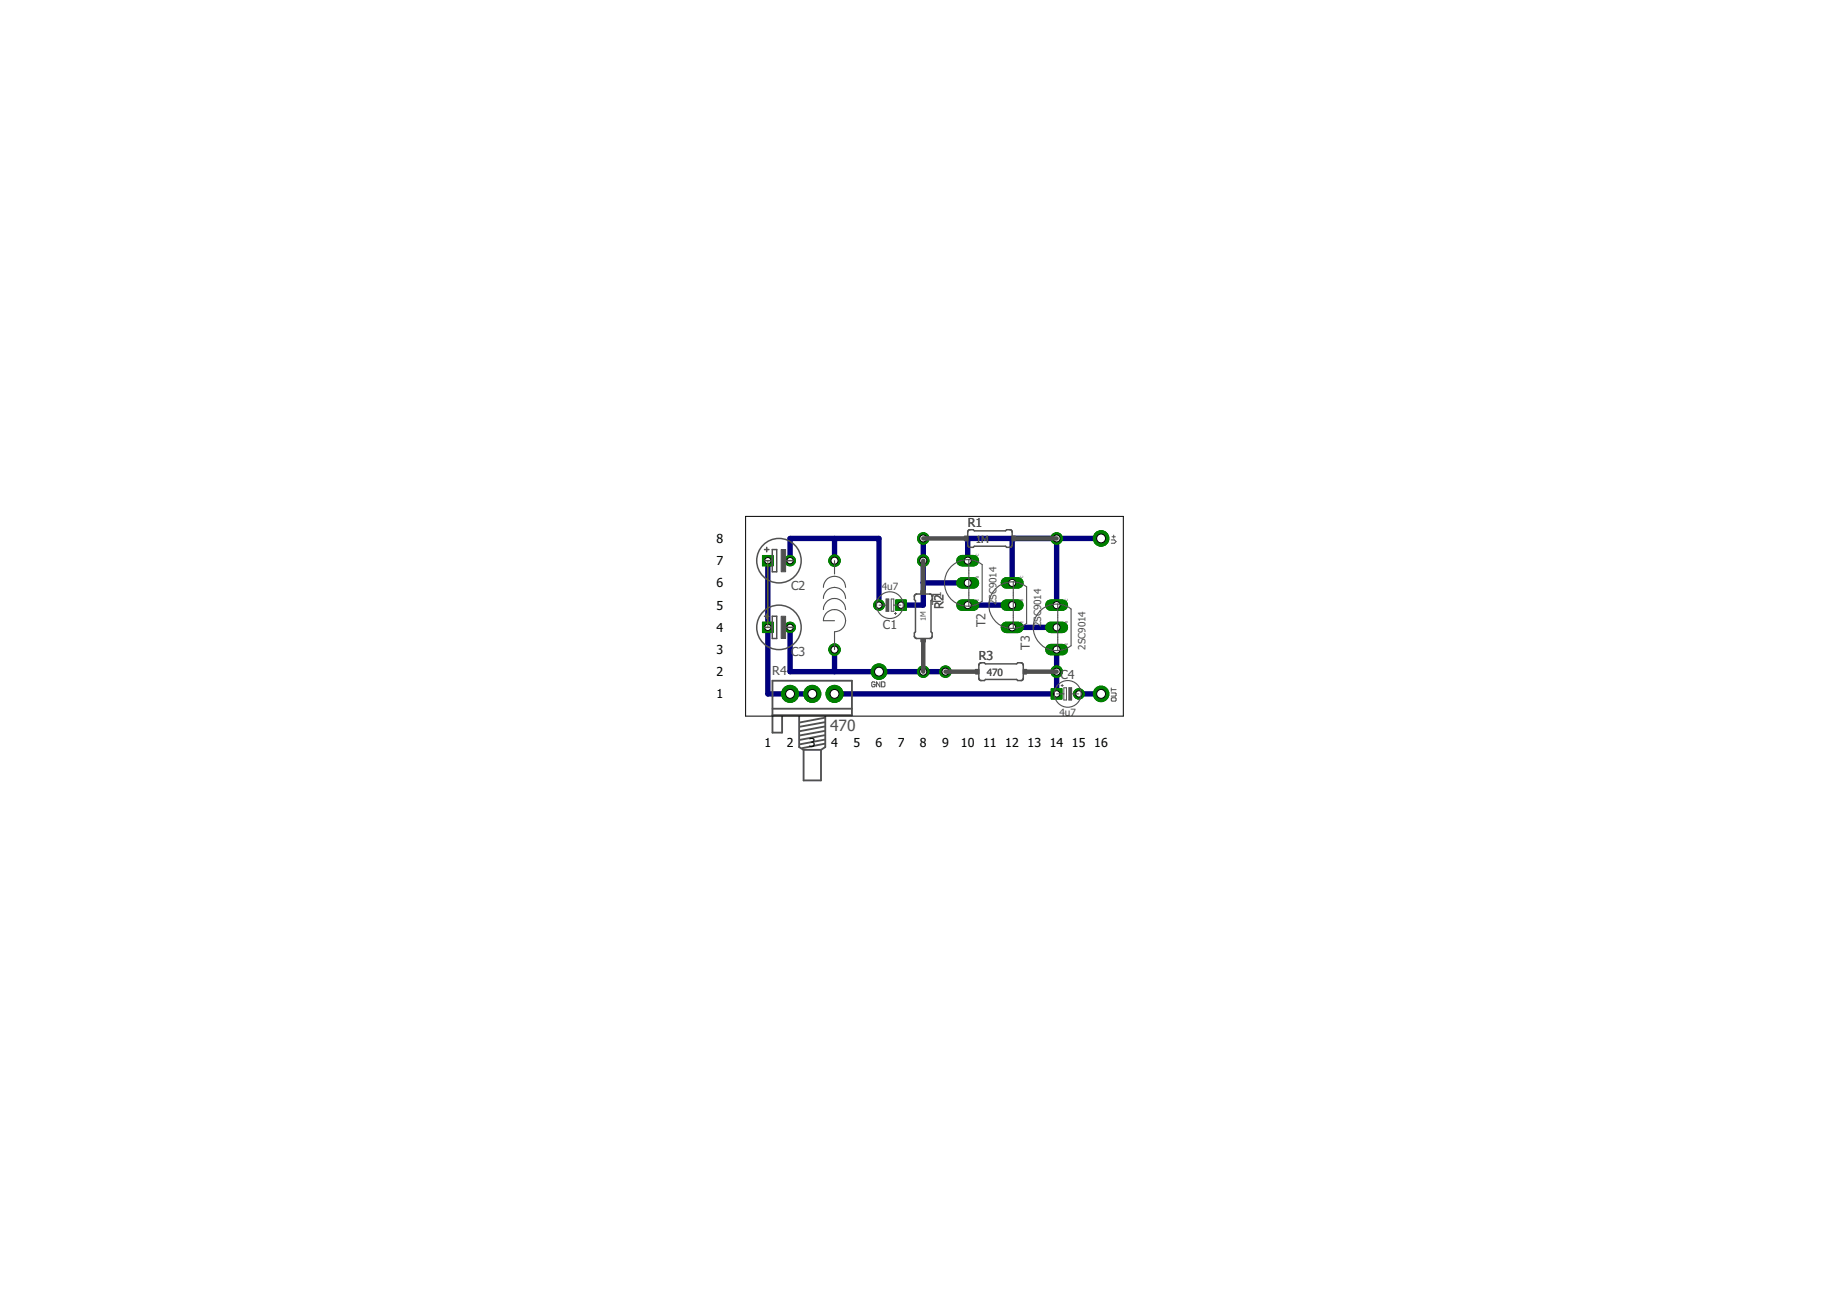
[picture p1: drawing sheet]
<svg xmlns="http://www.w3.org/2000/svg" width="210mm" height="148mm" viewBox="0 0 210 148" stroke-linecap="round" stroke-linejoin="round" font-family="sans-serif">
<defs><g id="words">
<text font-size="1.8" fill="#505050" x="94.8" y="83.5">470</text>
<g font-size="1.4">
<text x="81.9" y="64.6">7</text>
<text x="81.9" y="62">8</text>
<text x="81.9" y="69.6">5</text>
<text x="81.9" y="67.1">6</text>
<text x="81.9" y="77.2">2</text>
<text x="81.9" y="74.7">3</text>
<text x="81.9" y="72.2">4</text>
<text x="81.9" y="79.8">1</text>
<text x="87.4" y="85.4">1</text>
<text x="89.9" y="85.4">2</text>
<text x="92.4" y="85.4">3</text>
<text x="95" y="85.4">4</text>
<text x="97.5" y="85.4">5</text>
<text x="100" y="85.4">6</text>
<text x="102.6" y="85.4">7</text>
<text x="105.1" y="85.4">8</text>
<text x="107.7" y="85.4">9</text>
<text x="109.8" y="85.4">10</text>
<text x="112.3" y="85.4">11</text>
<text x="114.9" y="85.4">12</text>
<text x="117.4" y="85.4">13</text>
<text x="119.9" y="85.4">14</text>
<text x="122.5" y="85.4">15</text>
<text x="125" y="85.4">16</text>
</g>
<g font-size="1.4" fill="#505050">
<text x="110.6" y="60.2">R1</text>
<text x="90.4" y="67.4">C2</text>
<text x="100.9" y="71.9">C1</text>
<text x="107.8" y="69.5" transform="rotate(-90 107.8 69.5)">RT21</text>
<text x="112.6" y="71.7" transform="rotate(-90 112.6 71.7)">T2</text>
<text x="88.2" y="77.1">R4</text>
<text x="90.4" y="75">C3</text>
<text x="111.8" y="75.4">R3</text>
<text x="117.7" y="74.2" transform="rotate(-90 117.7 74.2)">T3</text>
<text x="121.2" y="77.6">C4</text>
</g>
<g font-size="1.1" fill="#505050">
<text x="111.5" y="62">1M</text>
<text x="100.8" y="67.4">4u7</text>
<text x="113.9" y="69.1" transform="rotate(-90 113.9 69.1)">2SC9014</text>
<text x="119" y="71.7" transform="rotate(-90 119 71.7)">2SC9014</text>
<text x="112.8" y="77.2">470</text>
<text x="124" y="74.2" transform="rotate(-90 124 74.2)">2SC9014</text>
<text x="121.1" y="81.8">4u7</text>
</g>
<text font-size=".8" fill="#505050" x="105.8" y="70.9" transform="rotate(-90 105.8 70.9)">1M</text>
<g font-size=".4" fill="#505050">
<text x="111.8" y="63.5" transform="rotate(-90 111.8 63.5)">C</text>
<text x="111.8" y="68.6" transform="rotate(-90 111.8 68.6)">E</text>
<text x="111.8" y="66.1" transform="rotate(-90 111.8 66.1)">B</text>
<text x="116.9" y="71.2" transform="rotate(-90 116.9 71.2)">E</text>
<text x="116.9" y="68.6" transform="rotate(-90 116.9 68.6)">B</text>
<text x="116.9" y="66.1" transform="rotate(-90 116.9 66.1)">C</text>
<text x="122" y="71.2" transform="rotate(-90 122 71.2)">B</text>
<text x="122" y="68.6" transform="rotate(-90 122 68.6)">C</text>
<text x="122" y="73.7" transform="rotate(-90 122 73.7)">E</text>
</g>
</g></defs>
<path d="M95.4 67.1a1.28 1.28 0 0 1 1.2 1.3M95.4 68.4a1.28 1.28 0 0 1 1.2 1.2M95.4 69.6a1.27 1.27 0 0 1 1.2 1.3 1.27 1.27 0 0 1-1.2 1.3M95.4 65.8a1.28 1.28 0 0 1 1.2 1.3" fill="none" stroke="#505050" stroke-width=".13"/>
<g fill="none" stroke="#000080" stroke-width=".61">
<path d="M87.7 64.1v15.2h5.1M90.3 64.1v-2.6h10.1v7.6M90.3 71.7v5h17.7M95.4 61.5v2.6M95.4 74.2v2.5M105.5 61.5v7.6h-2.5M105.5 66.6h5.1M110.6 69.1h5.1M115.7 61.5v5.1M115.7 71.7h5M120.7 61.5v7.6M120.7 74.2v5.1h-25.3"/>
<path d="M123.3 79.3h2.5M125.8 61.5h-15.2v2.6"/>
</g>
<circle cx="100.4" cy="69.1" r=".61" fill="#008000" stroke="#008000" stroke-width=".11"/>
<circle cx="100.4" cy="69.1" r=".36" fill="#fff" stroke="#000" stroke-width=".11"/>
<path d="M102.3 68.5h1.3v1.2h-1.3z" fill="#008000" stroke="#008000" stroke-width=".11"/>
<circle cx="103" cy="69.1" r=".36" fill="#fff" stroke="#000" stroke-width=".11"/>
<circle cx="90.3" cy="64" r=".61" fill="#008000" stroke="#008000" stroke-width=".11"/>
<circle cx="90.3" cy="64.1" r=".36" fill="#fff" stroke="#000" stroke-width=".11"/>
<path d="M87.1 63.5h1.2v1.1h-1.2z" fill="#008000" stroke="#008000" stroke-width=".11"/>
<circle cx="87.7" cy="64.1" r=".36" fill="#fff" stroke="#000" stroke-width=".11"/>
<circle cx="90.3" cy="71.7" r=".61" fill="#008000" stroke="#008000" stroke-width=".11"/>
<circle cx="90.3" cy="71.7" r=".36" fill="#fff" stroke="#000" stroke-width=".11"/>
<path d="M87.1 71.1h1.2v1.2h-1.2z" fill="#008000" stroke="#008000" stroke-width=".11"/>
<circle cx="87.7" cy="71.7" r=".36" fill="#fff" stroke="#000" stroke-width=".11"/>
<circle cx="123.3" cy="79.3" r=".61" fill="#008000" stroke="#008000" stroke-width=".11"/>
<circle cx="123.3" cy="79.3" r=".36" fill="#fff" stroke="#000" stroke-width=".11"/>
<path d="M120.1 78.7h1.2v1.2h-1.2z" fill="#008000" stroke="#008000" stroke-width=".11"/>
<circle cx="120.7" cy="79.3" r=".36" fill="#fff" stroke="#000" stroke-width=".11"/>
<circle cx="100.4" cy="76.7" r=".89" fill="#008000" stroke="#008000" stroke-width=".11"/>
<circle cx="100.4" cy="76.7" r=".51" fill="#fff" stroke="#000" stroke-width=".11"/>
<circle cx="95.4" cy="74.2" r=".66" fill="#008000" stroke="#008000" stroke-width=".11"/>
<circle cx="95.4" cy="74.2" r=".4" fill="#fff" stroke="#000" stroke-width=".11"/>
<circle cx="95.4" cy="64.1" r=".66" fill="#008000" stroke="#008000" stroke-width=".11"/>
<circle cx="95.4" cy="64.1" r=".4" fill="#fff" stroke="#000" stroke-width=".11"/>
<circle cx="125.8" cy="79.3" r=".89" fill="#008000" stroke="#008000" stroke-width=".11"/>
<circle cx="125.8" cy="79.3" r=".51" fill="#fff" stroke="#000" stroke-width=".11"/>
<circle cx="105.5" cy="61.5" r=".66" fill="#008000" stroke="#008000" stroke-width=".11"/>
<circle cx="105.5" cy="61.5" r=".4" fill="#fff" stroke="#000" stroke-width=".11"/>
<circle cx="120.7" cy="61.5" r=".66" fill="#008000" stroke="#008000" stroke-width=".11"/>
<circle cx="120.7" cy="61.5" r=".4" fill="#fff" stroke="#000" stroke-width=".11"/>
<circle cx="105.5" cy="76.7" r=".66" fill="#008000" stroke="#008000" stroke-width=".11"/>
<circle cx="105.5" cy="76.7" r=".4" fill="#fff" stroke="#000" stroke-width=".11"/>
<circle cx="105.5" cy="64.1" r=".66" fill="#008000" stroke="#008000" stroke-width=".11"/>
<circle cx="105.5" cy="64.1" r=".4" fill="#fff" stroke="#000" stroke-width=".11"/>
<circle cx="108" cy="76.7" r=".66" fill="#008000" stroke="#008000" stroke-width=".11"/>
<circle cx="108" cy="76.7" r=".4" fill="#fff" stroke="#000" stroke-width=".11"/>
<circle cx="120.7" cy="76.7" r=".66" fill="#008000" stroke="#008000" stroke-width=".11"/>
<circle cx="120.7" cy="76.7" r=".4" fill="#fff" stroke="#000" stroke-width=".11"/>
<circle cx="90.3" cy="79.3" r=".97" fill="#008000" stroke="#008000" stroke-width=".11"/>
<circle cx="90.3" cy="79.3" r=".51" fill="#fff" stroke="#000" stroke-width=".11"/>
<circle cx="92.8" cy="79.3" r=".97" fill="#008000" stroke="#008000" stroke-width=".11"/>
<circle cx="92.8" cy="79.3" r=".51" fill="#fff" stroke="#000" stroke-width=".11"/>
<circle cx="95.4" cy="79.3" r=".97" fill="#008000" stroke="#008000" stroke-width=".11"/>
<circle cx="95.4" cy="79.3" r=".51" fill="#fff" stroke="#000" stroke-width=".11"/>
<path d="M109.9 64.1h1.3" fill="none" stroke="#008000" stroke-width="1.3"/>
<circle cx="110.6" cy="64.1" r=".4" fill="#fff" stroke="#000" stroke-width=".11"/>
<path d="M109.9 69.1h1.3" fill="none" stroke="#008000" stroke-width="1.3"/>
<circle cx="110.6" cy="69.1" r=".4" fill="#fff" stroke="#000" stroke-width=".11"/>
<path d="M109.9 66.6h1.3" fill="none" stroke="#008000" stroke-width="1.3"/>
<circle cx="110.6" cy="66.6" r=".4" fill="#fff" stroke="#000" stroke-width=".11"/>
<path d="M115 66.6h1.3" fill="none" stroke="#008000" stroke-width="1.3"/>
<circle cx="115.7" cy="66.6" r=".4" fill="#fff" stroke="#000" stroke-width=".11"/>
<path d="M115 71.7h1.3" fill="none" stroke="#008000" stroke-width="1.3"/>
<circle cx="115.7" cy="71.7" r=".4" fill="#fff" stroke="#000" stroke-width=".11"/>
<path d="M115 69.1h1.3" fill="none" stroke="#008000" stroke-width="1.3"/>
<circle cx="115.7" cy="69.1" r=".4" fill="#fff" stroke="#000" stroke-width=".11"/>
<path d="M120.1 69.1h1.3" fill="none" stroke="#008000" stroke-width="1.3"/>
<circle cx="120.7" cy="69.1" r=".4" fill="#fff" stroke="#000" stroke-width=".11"/>
<path d="M120.1 74.2h1.3" fill="none" stroke="#008000" stroke-width="1.3"/>
<circle cx="120.7" cy="74.2" r=".4" fill="#fff" stroke="#000" stroke-width=".11"/>
<path d="M120.1 71.7h1.3" fill="none" stroke="#008000" stroke-width="1.3"/>
<circle cx="120.7" cy="71.7" r=".4" fill="#fff" stroke="#000" stroke-width=".11"/>
<circle cx="125.8" cy="61.5" r=".89" fill="#008000" stroke="#008000" stroke-width=".11"/>
<circle cx="125.8" cy="61.5" r=".51" fill="#fff" stroke="#000" stroke-width=".11"/>
<circle cx="100.4" cy="69.1" r=".61" fill="#008000" stroke="#008000" stroke-width=".11"/>
<circle cx="100.4" cy="69.1" r=".36" fill="#fff" stroke="#000" stroke-width=".11"/>
<path d="M102.3 68.5h1.3v1.2h-1.3z" fill="#008000" stroke="#008000" stroke-width=".11"/>
<circle cx="103" cy="69.1" r=".36" fill="#fff" stroke="#000" stroke-width=".11"/>
<circle cx="90.3" cy="64" r=".61" fill="#008000" stroke="#008000" stroke-width=".11"/>
<circle cx="90.3" cy="64.1" r=".36" fill="#fff" stroke="#000" stroke-width=".11"/>
<path d="M87.1 63.5h1.2v1.1h-1.2z" fill="#008000" stroke="#008000" stroke-width=".11"/>
<circle cx="87.7" cy="64.1" r=".36" fill="#fff" stroke="#000" stroke-width=".11"/>
<circle cx="90.3" cy="71.7" r=".61" fill="#008000" stroke="#008000" stroke-width=".11"/>
<circle cx="90.3" cy="71.7" r=".36" fill="#fff" stroke="#000" stroke-width=".11"/>
<path d="M87.1 71.1h1.2v1.2h-1.2z" fill="#008000" stroke="#008000" stroke-width=".11"/>
<circle cx="87.7" cy="71.7" r=".36" fill="#fff" stroke="#000" stroke-width=".11"/>
<circle cx="123.3" cy="79.3" r=".61" fill="#008000" stroke="#008000" stroke-width=".11"/>
<circle cx="123.3" cy="79.3" r=".36" fill="#fff" stroke="#000" stroke-width=".11"/>
<path d="M120.1 78.7h1.2v1.2h-1.2z" fill="#008000" stroke="#008000" stroke-width=".11"/>
<circle cx="120.7" cy="79.3" r=".36" fill="#fff" stroke="#000" stroke-width=".11"/>
<circle cx="100.4" cy="76.7" r=".89" fill="#008000" stroke="#008000" stroke-width=".11"/>
<circle cx="100.4" cy="76.7" r=".51" fill="#fff" stroke="#000" stroke-width=".11"/>
<circle cx="95.4" cy="74.2" r=".66" fill="#008000" stroke="#008000" stroke-width=".11"/>
<circle cx="95.4" cy="74.2" r=".4" fill="#fff" stroke="#000" stroke-width=".11"/>
<circle cx="95.4" cy="64.1" r=".66" fill="#008000" stroke="#008000" stroke-width=".11"/>
<circle cx="95.4" cy="64.1" r=".4" fill="#fff" stroke="#000" stroke-width=".11"/>
<circle cx="125.8" cy="79.3" r=".89" fill="#008000" stroke="#008000" stroke-width=".11"/>
<circle cx="125.8" cy="79.3" r=".51" fill="#fff" stroke="#000" stroke-width=".11"/>
<circle cx="105.5" cy="61.5" r=".66" fill="#008000" stroke="#008000" stroke-width=".11"/>
<circle cx="105.5" cy="61.5" r=".4" fill="#fff" stroke="#000" stroke-width=".11"/>
<circle cx="120.7" cy="61.5" r=".66" fill="#008000" stroke="#008000" stroke-width=".11"/>
<circle cx="120.7" cy="61.5" r=".4" fill="#fff" stroke="#000" stroke-width=".11"/>
<circle cx="105.5" cy="76.7" r=".66" fill="#008000" stroke="#008000" stroke-width=".11"/>
<circle cx="105.5" cy="76.7" r=".4" fill="#fff" stroke="#000" stroke-width=".11"/>
<circle cx="105.5" cy="64.1" r=".66" fill="#008000" stroke="#008000" stroke-width=".11"/>
<circle cx="105.5" cy="64.1" r=".4" fill="#fff" stroke="#000" stroke-width=".11"/>
<circle cx="108" cy="76.7" r=".66" fill="#008000" stroke="#008000" stroke-width=".11"/>
<circle cx="108" cy="76.7" r=".4" fill="#fff" stroke="#000" stroke-width=".11"/>
<circle cx="120.7" cy="76.7" r=".66" fill="#008000" stroke="#008000" stroke-width=".11"/>
<circle cx="120.7" cy="76.7" r=".4" fill="#fff" stroke="#000" stroke-width=".11"/>
<circle cx="90.3" cy="79.3" r=".97" fill="#008000" stroke="#008000" stroke-width=".11"/>
<circle cx="90.3" cy="79.3" r=".51" fill="#fff" stroke="#000" stroke-width=".11"/>
<circle cx="92.8" cy="79.3" r=".97" fill="#008000" stroke="#008000" stroke-width=".11"/>
<circle cx="92.8" cy="79.3" r=".51" fill="#fff" stroke="#000" stroke-width=".11"/>
<circle cx="95.4" cy="79.3" r=".97" fill="#008000" stroke="#008000" stroke-width=".11"/>
<circle cx="95.4" cy="79.3" r=".51" fill="#fff" stroke="#000" stroke-width=".11"/>
<path d="M109.9 64.1h1.3" fill="none" stroke="#008000" stroke-width="1.3"/>
<circle cx="110.6" cy="64.1" r=".4" fill="#fff" stroke="#000" stroke-width=".11"/>
<path d="M109.9 69.1h1.3" fill="none" stroke="#008000" stroke-width="1.3"/>
<circle cx="110.6" cy="69.1" r=".4" fill="#fff" stroke="#000" stroke-width=".11"/>
<path d="M109.9 66.6h1.3" fill="none" stroke="#008000" stroke-width="1.3"/>
<circle cx="110.6" cy="66.6" r=".4" fill="#fff" stroke="#000" stroke-width=".11"/>
<path d="M115 66.6h1.3" fill="none" stroke="#008000" stroke-width="1.3"/>
<circle cx="115.7" cy="66.6" r=".4" fill="#fff" stroke="#000" stroke-width=".11"/>
<path d="M115 71.7h1.3" fill="none" stroke="#008000" stroke-width="1.3"/>
<circle cx="115.7" cy="71.7" r=".4" fill="#fff" stroke="#000" stroke-width=".11"/>
<path d="M115 69.1h1.3" fill="none" stroke="#008000" stroke-width="1.3"/>
<circle cx="115.7" cy="69.1" r=".4" fill="#fff" stroke="#000" stroke-width=".11"/>
<path d="M120.1 69.1h1.3" fill="none" stroke="#008000" stroke-width="1.3"/>
<circle cx="120.7" cy="69.1" r=".4" fill="#fff" stroke="#000" stroke-width=".11"/>
<path d="M120.1 74.2h1.3" fill="none" stroke="#008000" stroke-width="1.3"/>
<circle cx="120.7" cy="74.2" r=".4" fill="#fff" stroke="#000" stroke-width=".11"/>
<path d="M120.1 71.7h1.3" fill="none" stroke="#008000" stroke-width="1.3"/>
<circle cx="120.7" cy="71.7" r=".4" fill="#fff" stroke="#000" stroke-width=".11"/>
<circle cx="125.8" cy="61.5" r=".89" fill="#008000" stroke="#008000" stroke-width=".11"/>
<circle cx="125.8" cy="61.5" r=".51" fill="#fff" stroke="#000" stroke-width=".11"/>
<g fill="none" stroke="#505050" stroke-width=".11">
<path d="M100 78l-.1-.1h-.2l-.1 .1v.4l.1 .1h.2l.1-.1v-.2h-.2M100.4 69.1h.8M100.5 77.9v.6l-.3-.6v.6M100.7 77.9h.3l.1 .1v.4l-.1 .1h-.3zM101.2 68.4h.4v1.4h-.4zM101.8 68.4h.3v1.4h-.3zM102.1 69.1h.9M102.2 70.1h.2M102.3 70v.2M120.7 79.3h.9M121.2 78.3h.3M121.4 78.2v.2"/>
<path d="M121.6 78.6h.3v1.4h-.3zM122.1 78.6h.3v1.4h-.3zM122.4 79.3h.9M127 78.6v.4M127 79.2h.4h.1l-.1 .3h-.4M127 78.8h.5M127 61.7h.3l.2 .2-.2 .2h-.3M127.1 79.7h.3l.1 .3-.1 .1h-.3l-.1-.1zM127.1 61.3h.3M127.3 61.1v.4"/>
</g>
<g fill="none" stroke="#505050" stroke-width=".13">
<path d="M95.4 67.1a1.25 1.25 0 0 0-1.3 1.3M95.4 68.4a1.25 1.25 0 0 0-1.3 1.2M95.4 69.6a1.25 1.25 0 0 0-1.3 1.3h1.3M95.4 65.8a1.25 1.25 0 0 0-1.3 1.3M95.4 64.1v1.5M95.4 72.2v2M110.7 63.9a2.67 2.67 0 0 0-2.8 2.7 2.67 2.67 0 0 0 2.8 2.7M110.7 63.9l1 .3M110.7 63.9v5.4M111.7 64.2l.5 .3v4.2l-.8 .4-.7 .2M115.8 66.5a2.67 2.67 0 0 0-2.8 2.6 2.67 2.67 0 0 0 2.8 2.7M115.8 66.5l1 .2"/>
<path d="M115.8 66.5v5.3M116.8 66.7l.5 .3v4.2l-.8 .5-.7 .1M120.9 69a2.66 2.66 0 0 0-2.8 2.7 2.66 2.66 0 0 0 2.8 2.6M120.9 69l1 .3M120.9 69v5.3M121.8 69.2l.6 .4v4.2l-.3 .1a2.4 2.4 0 0 1-1.2 .4"/>
<circle cx="101.7" cy="69.1" r="1.52"/>
<circle cx="122" cy="79.3" r="1.52"/>
</g>
<g fill="#505050" stroke="#505050" stroke-width=".11">
<path d="M101.3 68.5h.2v1.3h-.2z"/>
<path d="M122.2 78.6h.2v1.3h-.2z"/>
<path d="M115.7 61.3h.3v.5h-.3z"/>
<path d="M110.2 61.3h.4v.5h-.4z"/>
<path d="M105.2 67.5h.5v.4h-.5z"/>
<path d="M105.2 72.9h.5v.4h-.5z"/>
<path d="M116.9 76.5h.4v.5h-.4z"/>
<path d="M111.5 76.5h.3v.5h-.3z"/>
<path d="M89.3 62.8h.5v2.5h-.5z"/>
<path d="M89.3 70.4h.5v2.5h-.5z"/>
</g>
<g fill="none" stroke="#505050" stroke-width=".17">
<path d="M87.4 62.8h.5M87.4 70.4h.5M87.4 64.1h.8M87.4 71.7h.8M87.6 62.5v.5M87.6 70.1v.6M88.2 62.8h.6v2.5h-.6zM88.2 70.4h.6v2.5h-.6zM89.6 64.1h1.1M89.6 71.7h1.1M104.5 68l.2-.1h1.6l.2 .1v.5l-.1 .1v3.6l.1 .1v.4l-.1 .2h-1.7l-.2-.1v-.5l.1-.1v-3.6l-.1-.1zM110.7 60.6l.5-.1 .1 .1h3.6l.1-.1h.5l.2 .3-.1 1.6-.1 .1h-.5l-.1-.1h-3.6l-.1 .1h-.5l-.1-.2v-1.5z"/>
<path d="M111.9 75.8l.6-.1 .1 .1h3.6l.1-.1h.5l.1 .3v1.6l-.2 .1h-.4l-.1-.1h-3.6l-.1 .1h-.5l-.2-.2v-1.5z"/>
<circle cx="89" cy="64.1" r="2.54"/>
<circle cx="89" cy="71.7" r="2.54"/>
</g>
<g fill="none" stroke="#505050" stroke-width=".21">
<path d="M88.3 81.7h9v-3.9h-9v5.9h1.1v-1.9M88.3 81h9M91.3 81.8v3.5l.5 .4M91.8 85.7v3.5h2v-3.5M91.8 85.7h2M94.2 84.5l-2.8 .5M94.2 84l-2.8 .5M94.2 83.5l-2.8 .5M94.2 83l-2.8 .5M94.2 82.5l-2.8 .5M94.2 82l-2.8 .5M94.2 85l-2.5 .5"/>
<path d="M94.3 81.8v3.5l-.5 .4"/>
</g>
<path d="M105.5 61.5h4.7M105.5 64.1v3.4M105.5 73.3v3.4M108 76.7h3.5M116 61.5h4.7M117.3 76.7h3.4" fill="none" stroke="#505050" stroke-width=".51"/>
<path d="M87.7 64.1v7.6" fill="none" stroke="#808000" stroke-width=".11"/>
<path d="M85.2 59h43.2v22.8h-43.2z" fill="none" stroke="#000" stroke-width=".11"/>
<use href="#words"/>
</svg>
